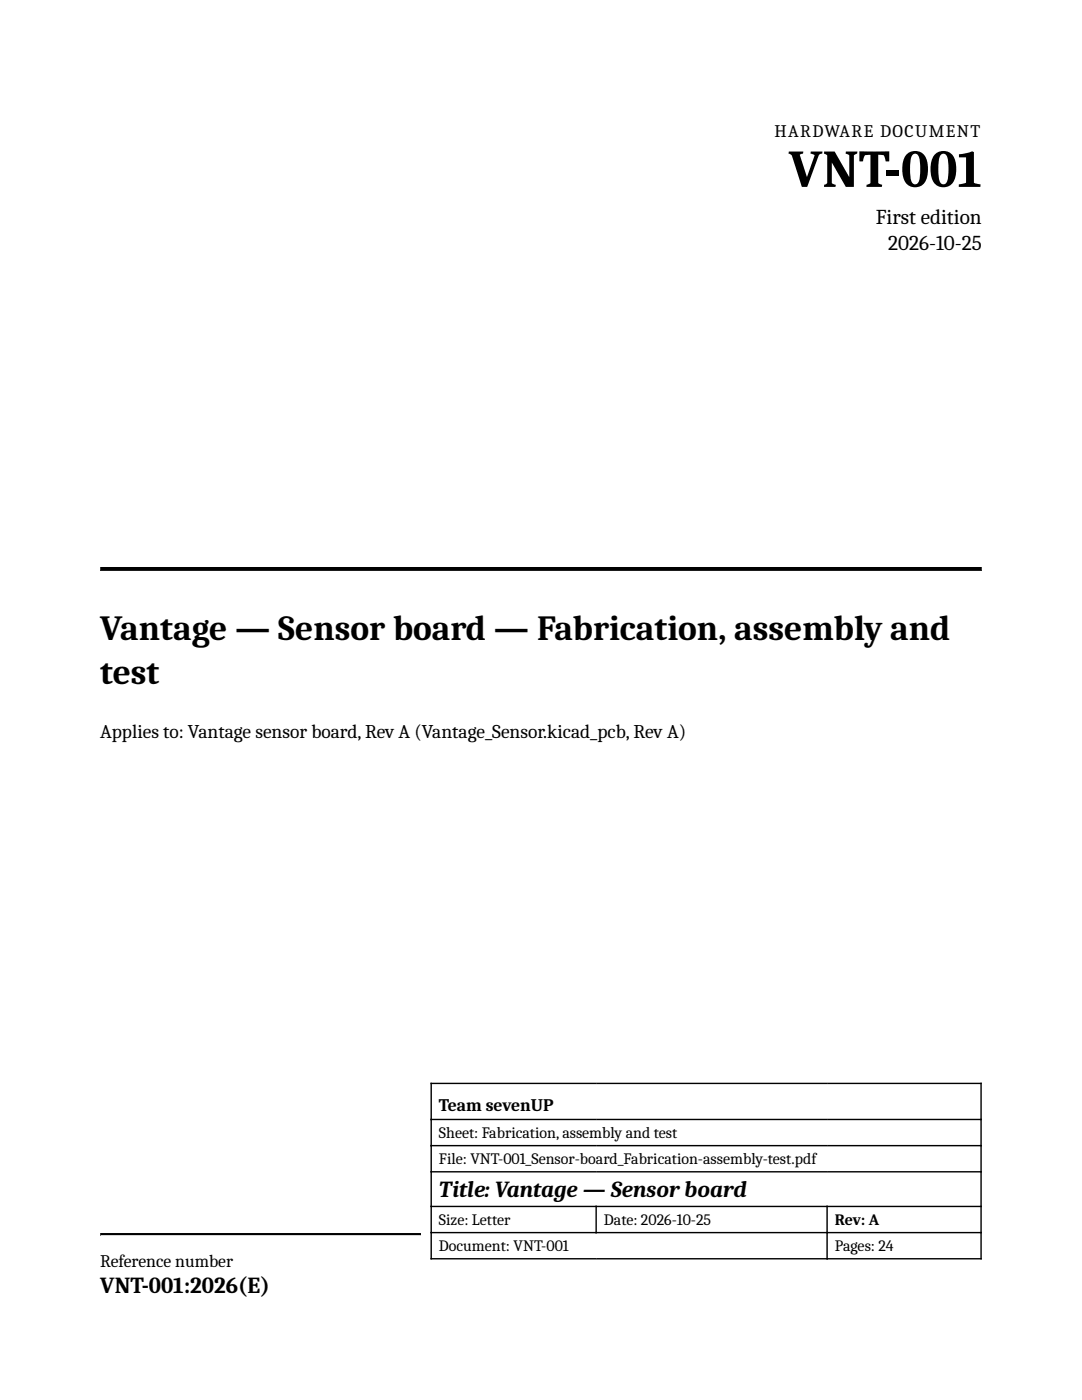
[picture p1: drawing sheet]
<svg xmlns="http://www.w3.org/2000/svg" width="216mm" height="279mm" viewBox="0 0 216 279" stroke-linecap="round" stroke-linejoin="round" font-family="sans-serif">
<defs><g id="words">
<text font-size="10.6" x="157.4" y="37.3">VNT-001</text>
<g font-size="7.1">
<text x="20" y="127.6">Vantage — Sensor board — Fabrication, assembly and</text>
<text x="20" y="136.5">test</text>
</g>
<g font-size="4.6">
<text x="87.6" y="238.8">Title: Vantage — Sensor board</text>
<text x="20" y="258.1">VNT-001:2026(E)</text>
</g>
<g font-size="4.2">
<text x="174.7" y="44.8">First edition</text>
<text x="177.2" y="50">2026-10-25</text>
</g>
<text font-size="3.9" x="20" y="147.2">Applies to: Vantage sensor board, Rev A (Vantage_Sensor.kicad_pcb, Rev A)</text>
<g font-size="3.5">
<text x="154.5" y="27.3">HARDWARE DOCUMENT</text>
<text x="87.6" y="221.7">Team sevenUP</text>
<text x="20" y="252.8">Reference number</text>
</g>
<g font-size="3.2">
<text x="87.6" y="227.1">Sheet: Fabrication, assembly and test</text>
<text x="87.6" y="232.3">File: VNT-001_Sensor-board_Fabrication-assembly-test.pdf</text>
<text x="87.6" y="244.4">Size: Letter</text>
<text x="120.5" y="244.4">Date: 2026-10-25</text>
<text x="166.6" y="244.4">Rev: A</text>
<text x="87.6" y="249.6">Document: VNT-001</text>
<text x="166.6" y="249.6">Pages: 24</text>
</g>
</g></defs>
<g fill="#000">
<path d="M20 113.9l175.9 .1zM20 113.2h175.9v.8h-175.9z" fill-rule="evenodd"/>
<path d="M20 246.5l64 .1zM20 246.1h64v.5h-64z" fill-rule="evenodd"/>
</g>
<path d="M85.9 216.2h110M86 216.1v35.3M195.8 216.1v35.3M85.9 223.4h110M85.9 228.6h110M85.9 233.9h110M85.9 240.8h110M85.9 246h110M85.9 251.2h110M119 240.6v5.5M165 240.6v10.8" fill="none" stroke="#000" stroke-width=".28"/>
<use href="#words"/>
</svg>
